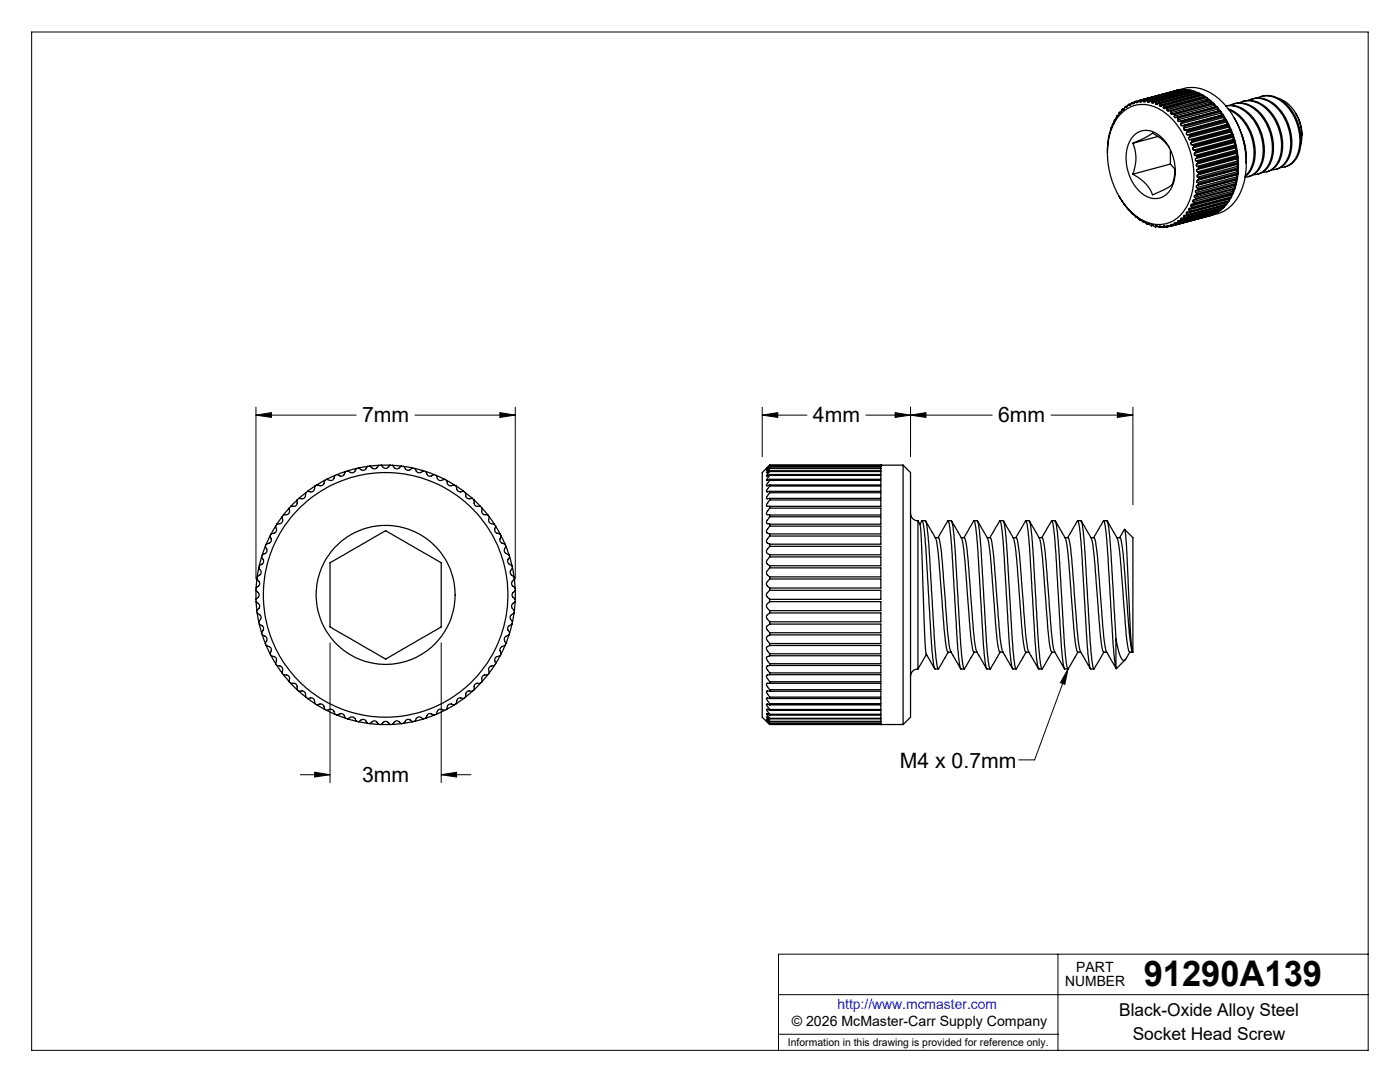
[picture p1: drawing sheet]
<svg xmlns="http://www.w3.org/2000/svg" width="279mm" height="216mm" viewBox="0 0 279 216" stroke-linecap="round" stroke-linejoin="round" font-family="sans-serif">
<defs><g id="words">
<text font-size="7.1" x="228.3" y="196.8">91290A139</text>
<g font-size="4.2">
<text x="72.3" y="84.2">7mm</text>
<text x="162.2" y="84.2">4mm</text>
<text x="199.2" y="84.2">6mm</text>
<text x="72.3" y="156">3mm</text>
<text x="179.6" y="153.2">M4 x 0.7mm</text>
</g>
<g font-size="3.5">
<text x="223.4" y="202.8">Black-Oxide Alloy Steel</text>
<text x="226.1" y="207.5">Socket Head Screw</text>
</g>
<g font-size="2.8">
<text x="212.6" y="196.8">NUMBER</text>
<text x="214.8" y="194">PART</text>
<text x="158" y="204.8">© 2026 McMaster-Carr Supply Company</text>
</g>
<text font-size="2.8" fill="#00f" x="167.1" y="201.4">http://www.mcmaster.com</text>
<text font-size="2.1" x="157.3" y="208.6">Information in this drawing is provided for reference only.</text>
</g></defs>
<g fill="none" stroke="#000" stroke-width=".2">
<path d="M6.3 6.4h266.7v203.2h-266.7zM51.1 82.8l3.1-.5v1zM51.1 81.2v34.3M51.1 82.8h20M82.8 82.8h20M99.8 82.3l3 .5-3 .5zM102.8 81.2v34.3M152.1 82.8l3.1-.5v1zM152.1 82.8h8.9M152.1 81.2v9.9M172.8 82.8h25.2M178.6 82.3l3.1 .5-3.1 .5z"/>
<path d="M181.7 82.8l3.1-.5v1zM181.7 81.2v9.9M209.8 82.8h16.3M223 82.3l3.1 .5-3.1 .5zM226.1 81.2v19.5M65.9 128.3v27.9M88.1 128.3v27.9M213.1 133.5l-.6 3.1-.9-.4zM213.1 133.5l-6.6 18.1h-3.2M59.9 154.6h6M62.8 154.1l3.1 .5-3.1 .4zM88.1 154.6l3-.5v.9z"/>
<path d="M88.1 154.6h5.9M155.4 198.5h117.6M211.1 190.4v19.2M273 190.4h-117.6v19.2M155.4 206.4h55.7"/>
</g>
<g fill="none" stroke="#000" stroke-width=".25">
<path d="M228.1 20l-.4 .4-.2-.1M228.1 20h.1M228.2 20l.1 .2M234.6 18.1l.6-.1-8.5 2.2M234.7 18.1l1.5-.4a8.1 8.1 0 0 1 8 2.9 17.4 17.4 0 0 1 3.4 17.7 7.3 7.3 0 0 1-4.7 4.4l-1.6 .4M235.3 18l.6-.1-7.8 2.1M235.3 18l-7.8 2M235.3 18h.1M236.1 17.9h.6l-7.8 2.1M236.1 17.9l-7.9 2.1M236.1 17.9l.1 .1M236.9 17.9l.6 .1-7.8 2.1"/>
<path d="M236.9 17.9l-7.8 2.1M236.9 17.9l.1 .2M237.7 18l.6 .2-7.8 2.1M237.7 18l-7.9 2.1M237.7 18l.1 .3M237.8 18.3h.1M237.8 18.3l-8 2.1M238.5 18.3l.6 .2-7.8 2.1M238.5 18.3l-7.9 2.1M238.5 18.3l.1 .2M238.6 18.5l.1 .1M238.6 18.5l-8 2.2"/>
<path d="M239.3 18.6l.6 .3-7.8 2.1M239.3 18.6l-7.9 2.1M239.3 18.6l.1 .2M239.4 18.8l.1 .2M239.4 18.8l-8 2.2M240.1 19l.6 .4-7.9 2.1M240.1 19l-7.9 2.1M240.1 19l.1 .3M240.2 19.3l.1 .2M240.2 19.3l-8 2.1M240.8 19.5l.6 .4-7.8 2.1M240.8 19.5l-7.8 2.1"/>
<path d="M240.8 19.5l.1 .3M240.9 19.8l.2 .2M240.9 19.8l-8 2.1M249.9 19.8a5.6 5.6 0 0 1 6.1 2.8 9.3 9.3 0 0 1 1 9.4 3.7 3.7 0 0 1-2.4 1.8M250.9 19.5a4.8 4.8 0 0 1 5.6 1.4 9.8 9.8 0 0 1 2.1 10.7 3.6 3.6 0 0 1-3 1.8M251.7 19.3a5.5 5.5 0 0 1 5.9 2.4 9.6 9.6 0 0 1 1.3 9.7l-1.1 1.3-1.4 .6M255.2 19.7a7.8 7.8 0 0 1 4.6 7.1l-.2 2M222.1 24.7l-.9 2.8-.2 3M222.1 24.7h.1M222.2 24.6l-.1 .1M222.5 23.8l-.4 .9M222.5 23.8v.1"/>
<path d="M222.5 23.9h.1M222.6 23.8h-.1M223 23.1l-.5 .8M223 23.1h.1M223.1 23l-.1 .1M223.3 39.1l1.9 2.7 1.5 1.5M223.5 22.4l-.5 .7M223.5 22.4v.1M223.5 22.9a6.3 6.3 0 0 1 8.8-.5 16.1 16.1 0 0 1 4.8 18.3 6.4 6.4 0 0 1-10.1 2.6 16.1 16.1 0 0 1-4.8-18.4zM223.5 22.5h.1M223.7 22.3l-.2 .1M224 21.8l-.5 .7"/>
<path d="M224 21.8l.1 .1M224.2 21.9h-.1M224.3 21.7l-.2 .2M224.3 21.7l-.3 .1M224.6 21.2l-.3 .5M224.6 21.2l.1 .2M224.9 21.3l-.2 .1M225 21.2h-.4M225.3 20.8l-.6 .6M225.3 20.8l.1 .2M225.6 20.9l-.2 .1M225.7 20.7l-.4 .1"/>
<path d="M226 20.5l-.5 .5h-.1M226 20.5l.1 .2M226.1 28.6l3.5-1.7a.55 .55 0 0 1 .9 0l1.9 1.4 .9 1.1M226.1 28.6a8.2 8.2 0 0 1 0 6.1M226.3 20.6l-.2 .1M226.3 27l.1-.1a3.8 3.8 0 0 1 5.4 .6l1.5 1.8 1 2.7 .2 1.4v1.4l-.4 1.9a3.8 3.8 0 0 1-2.8 2.8 3.8 3.8 0 0 1-3.8-1.2l-.7-.8-1-1.5-.7-1.7-.3-1.4-.1-1.6 .3-1.9 .6-1.5zM226.5 20.3l-.5 .2M226.7 20.2l-.5 .5h-.1M226.7 20.2l.1 .2M227.1 20.4h-.3M227.5 20l-.4 .4M227.5 20v.3"/>
<path d="M227.9 20.2l-.4 .1M228.7 20.1l-.4 .1M228.9 20l-.4 .4-.2-.2M228.9 20h.2M229.1 20v.3M229.7 20.1l-.6 .2M229.7 20.1l-.5 .3-.1-.1M229.7 20.1h.1M229.8 20.1v.3M230.5 20.3l-.5 .3-.2-.2M230.5 20.3l.1 .1M230.6 20.4v.3"/>
<path d="M231.1 27.2l-5 1.4M231.3 20.6l.1 .1M231.3 20.6l-.4 .2-.3-.1M231.4 21l.1 .2 .6-.2M231.4 20.7v.3M232.1 21l.1 .1M232.2 21.4l.1 .3 .5-.2M232.2 21.1v.3M232.8 21.5l.2 .1M232.9 21.9l.2 .3 .5-.2M233 21.6l-.1 .3M233.6 22l.2 .2"/>
<path d="M233.6 32.7l.9 1.1M233.6 32.7l-7.5 2M233.6 29.9v2.8M233.6 22.5l.1 .3h.3M233.8 22.2l-.2 .3M234 22.8l.3-.1 .2 .1M234.4 23.2v.2l.2 .1M234.5 22.8l-.1 .4M234.5 33.9v.4a5.9 5.9 0 0 1-.7 2.7l-1.2 .7-2.4 1.1-.2 .1-.1-.3a8 8 0 0 0-3.8-3.9M235 23.4l.1 .2M235 23.9v.2l.3 .1M235 23.4l-.4 .1"/>
<path d="M235.1 23.6l-.1 .3M235.7 24.2l.1 .2M235.7 24.7l-.1 .2 .3 .2M235.7 24.2h-.4M235.8 24.4l-.1 .3M236.3 25.6v.3l.2 .1M236.3 25l.1 .2M236.3 25l-.4 .1M236.4 25.2l-.1 .4M236.5 26h.4M236.8 26.5v.3l.2 .1M236.9 26l.1 .2"/>
<path d="M237 26.2l-.2 .3M237 26.9l.4 .1M237.3 27.4l-.1 .3 .3 .2M237.4 27l.1 .1M237.5 27.1l-.2 .3M237.5 27.9h.3M237.7 28.5v.3l.2 .1M237.8 27.9l.1 .3M237.9 28.9l.3 .1M237.9 28.2l-.2 .3M238.1 29.5l-.1 .3 .2 .2M238.2 29l.1 .2"/>
<path d="M238.2 30l.4 .1M238.3 29.2l-.2 .3M238.4 30.6l-.1 .2 .2 .2M238.4 39.4l.3 .2M238.5 39l-.2 .2 .1 .2M238.5 31l.4 .2M238.6 30.1l.1 .2M238.6 39.8l-.5 .1v.4M238.7 31.6l-.2 .4 .2 .1M238.7 39.6l-.1 .2M238.7 30.3l-.3 .3M238.7 38.4l.2 .3"/>
<path d="M238.7 38l-.2 .2 .2 .2M238.7 32.1l.4 .2M238.8 32.7l-.1 .4 .2 .1M238.8 37.4l.3 .3M238.9 31.2v.2M238.9 37l-.2 .1 .1 .3M238.9 33.2l.3 .2M238.9 38.9l-.4 .1M238.9 38.7v.2M238.9 31.4l-.2 .2M238.9 33.8l-.1 .3 .2 .2M238.9 36.4l.4 .2"/>
<path d="M239 36l-.2 .1 .1 .3M239 34.3l.3 .2M239 34.9l-.1 .2 .1 .2M239 35.3l.3 .3M239.1 32.3v.2M239.1 37.9l-.4 .1M239.1 37.7v.2M239.1 32.5l-.3 .2M239.2 33.4l.1 .2M239.2 36.8l-.3 .2M239.3 36.6l-.1 .2M239.3 33.6l-.4 .2"/>
<path d="M239.3 34.5v.2M239.3 35.6v.2M239.3 34.7l-.3 .2M239.3 35.8l-.3 .2M241.6 20.1l.5 .5M241.6 20.1l-7.8 2.1M241.6 20.1l.1 .3M241.7 20.4l.2 .2h.2M241.7 20.4l-8.1 2.1M242.1 20.6l-8.1 2.2M242.3 20.7l.6 .6M242.3 20.7l-7.8 2.1"/>
<path d="M242.3 20.7l.1 .3M242.4 21l.2 .3M242.4 21l-8 2.2M242.6 21.3l-8 2.2M242.9 21.3l-7.9 2.1M242.9 21.3h-.3M243 21.4l.5 .7M243 21.4l-7.9 2.2M243 21.4v.4M243 21.8l.3 .3M243 21.8l-8 2.1M243.3 22.1l-8 2.1"/>
<path d="M243.3 22.1h.2M243.5 22.1l-7.8 2.1M243.6 22.3l.5 .7M243.6 22.3l-7.8 2.1M243.6 22.3l.1 .3M243.7 22.6l.2 .3M243.7 22.6l-8 2.1M243.9 22.9l-8 2.2M243.9 22.9l.2 .1M244.1 23l-7.8 2M244.2 23.1l.5 .8M244.2 23.4l.3 .4"/>
<path d="M244.2 23.1l-7.8 2.1M244.2 23.4l-7.9 2.2M244.2 23.1v.3M244.5 23.8l-8 2.2M244.5 23.8l.2 .1M244.7 23.9l-7.8 2.1M244.8 24.1l.4 .7M244.8 24.3l.2 .5M244.8 24.1l-7.8 2.1M244.8 24.3l-8 2.2M244.8 24.1v.2M245 24.8l-8 2.1"/>
<path d="M245 24.8h.2M245.1 21.7a9.1 9.1 0 0 1 5.4 8.5 5.9 5.9 0 0 1-2 5M245.2 24.8l-7.8 2.2M245.3 21.9a9.5 9.5 0 0 1 5 9.1 5.9 5.9 0 0 1-1.8 4.1M245.3 25.3l.2 .5M245.3 39.5v.2M245.3 25.3l-8 2.1M245.3 39.7l-8 2.2M245.3 39.7v.3M245.3 25l.4 .9M245.3 25l-7.8 2.1M245.3 25v.3"/>
<path d="M245.4 21a5.1 5.1 0 0 1 6.2 2 9.5 9.5 0 0 1 1.5 10 3.3 3.3 0 0 1-3 1.9M245.5 25.8l-8 2.1M245.5 25.8l.2 .1M245.7 25.9l-7.9 2M245.7 26.3l.2 .4M245.7 26.3l-8 2.2M245.7 38.9l-8 2.2M245.7 38.9l.1 .4M245.7 38.7v.2M245.8 39.3l.3-.7-7.9 2.1M245.8 26l.3 .9M245.8 39.3l-7.9 2.1"/>
<path d="M245.8 26l-7.9 2.2M245.8 26l-.1 .3M245.9 26.7l-8 2.2M245.9 26.7l.2 .2M246.1 27.4l.1 .4M246.1 26.9l-7.9 2.1M246.1 27.4l-8 2.1M246.1 38.1l-8 2.2M246.1 38.1l.1 .3M246.2 38.4l.2-.7-7.8 2.1M246.2 27.1l.2 .9M246.2 37.8l-.1 .3"/>
<path d="M246.2 38.4l-7.9 2.1M246.2 27.1l-7.9 2.1M246.2 27.1l-.1 .3M246.2 20.7a5.8 5.8 0 0 1 6.2 3.1 9.1 9.1 0 0 1 .7 9.5 3.5 3.5 0 0 1-2.1 1.4M246.2 27.8l-8 2.2M246.2 27.8l.2 .2M246.3 23.5a17.3 17.3 0 0 1 2.4 9.1M246.4 28.4l.1 .5M246.4 28.4l-8 2.2M246.4 37.2l-8 2.2M246.4 37.2l.1 .3M246.4 28l-7.8 2.1"/>
<path d="M246.5 28.2l.2 .9M246.5 37.5l-7.8 2.1M246.5 28.2l-7.8 2.1M246.5 28.2l-.1 .2M246.5 36.8l-.1 .4M246.5 28.9l-8 2.1M246.5 28.9l.2 .2M246.5 36.8l-8 2.2M246.7 29.5v.5M246.7 29.5l-8 2.1M246.7 36.3l-8 2.1M246.7 36.3l.1 .3"/>
<path d="M246.7 36.8l-.2 .7M246.7 36.8l-7.8 2.1M246.7 29.1l-7.8 2.1M246.7 36.8h-.2M246.7 35.9v.4M246.7 30l-8 2.1M246.7 30l.2 .2M246.7 35.9l-8 2.1M246.8 29.3l.1 .9M246.8 36.6l-7.9 2.1M246.8 29.3l-7.9 2.1M246.8 29.3l-.1 .2"/>
<path d="M246.8 30.6l.1 .4M246.8 30.6l-8 2.1M246.8 35.3l-8 2.1M246.8 35.3l.1 .3M246.9 34.9l-.1 .4M246.9 31l-8 2.2M246.9 31l.2 .3M246.9 34.9l-8 2.1M246.9 35.8l-.1 .8M246.9 35.8l-7.8 2.1M246.9 30.2l-7.8 2.1M246.9 35.8l-.2 .1"/>
<path d="M246.9 30.4l.2 .9M246.9 31.7l.1 .4M246.9 35.6l-7.8 2.1M246.9 30.4l-7.8 2.1M246.9 30.4l-.1 .2M246.9 31.7l-8 2.1M246.9 34.3l-8 2.1M246.9 34.3l.2 .2M247 32.8v.4M247 33.8l-.1 .5M247 32.1l-8 2.2M247 32.1l.2 .3"/>
<path d="M247 32.8l-8 2.1M247 33.2l-8 2.1M247 33.2l.2 .3M247 33.8l-8 2.2M247.1 34.7l-.2 .9M247.1 34.7l-7.9 2.1M247.1 31.3l-7.9 2.1M247.1 34.7l-.2 .2M247.1 31.5l.1 .9M247.1 34.5l-7.8 2.1M247.1 31.5l-7.8 2.1M247.1 31.5l-.2 .2"/>
<path d="M247.2 33.7l-.1 .8M247.2 32.6v.9M247.2 33.7l-7.9 2.1M247.2 33.5l-7.9 2.1M247.2 32.6l-7.9 2.1M247.2 32.4l-7.9 2.1M247.2 32.6l-.2 .2M247.2 33.7l-.2 .1M247.3 20.5a5.1 5.1 0 0 1 6.2 2 9.5 9.5 0 0 1 1.4 10 3.4 3.4 0 0 1-2.9 1.9M247.8 26.8l.1 .1a12 12 0 0 1 .8 4.1M248 20.2a5.3 5.3 0 0 1 5.9 2.5 9.8 9.8 0 0 1 1.3 9.6 3.9 3.9 0 0 1-2.4 2M249.1 20a5.1 5.1 0 0 1 6.2 2 9.5 9.5 0 0 1 1.5 10 3.4 3.4 0 0 1-3 1.9"/>
<path d="M249.1 35.2a4.4 4.4 0 0 0 3.2-4.3 9.7 9.7 0 0 0-4.8-9.5 4.4 4.4 0 0 0-2.8-.2 6.1 6.1 0 0 1 5.9 3.5 8.9 8.9 0 0 1 .4 9.3 3.3 3.3 0 0 1-2.5 1.3M258.6 22.6l.8 1.8 .4 1.6v1.1M226.8 43.3l.7 .6M226.8 43.3h.1M226.8 43.3h-.1M227.5 43.8l.7 .6M227.5 43.8v.1M227.5 43.8h.1M227.6 43.9h-.1M228.3 44.3l.8 .5M228.3 44.3l-.1 .1M228.3 44.3h.1"/>
<path d="M228.4 44.3l-.2 .1M229.1 44.7l.7 .3M229.1 44.7v.1M229.1 44.6v.1M229.3 44.7l-.2 .1M229.8 44.9l.8 .4M229.8 44.9v.1M229.9 44.9h-.1M230.1 45h-.3M230.6 45.1l.4 .1M230.6 45.1v.2M230.8 45.1h-.2"/>
<path d="M231 45.2l.4 .2M231 45.2l-.4 .1M231.4 45.2l.8 .2M231.4 45.2v.2M231.6 45.2h-.2M231.8 45.3l-.4 .1M232.2 45.2l.1-.1 .7 .2M232.2 45.2v.2M232.4 45.1l-.2 .1M232.7 45.3l-.5 .1M232.9 45.1l.1 .2M233.2 45l-.3 .1"/>
<path d="M233.2 45l.4 .2M233.5 45.2l-.5 .1M233.6 44.9l.1-.1 .6 .1M233.6 44.9l.2 .2M233.8 45.1l-.2 .1M234 44.8l-.4 .1M234.4 44.6l.1 .2M234.5 44.8l-.2 .1M234.8 44.5l-.4 .1M235 44.6l-.6-.2v.2M235 44.2l.1 .3M235.1 44.5l-.1 .1"/>
<path d="M235.5 44.1l-.5 .1M235.7 44.1l-.6-.1-.1 .2M235.7 43.8l.1 .2M235.8 44l-.1 .1M236.3 43.2l.1 .3M236.3 43.6l-.5-.1-.1 .3M236.4 43.5l-.1 .1M236.8 42.6l.2 .3M236.9 43h-.6v.2M237 42.9l-.1 .1M237.3 41.9l.2 .3M237.4 42.3h-.5l-.1 .3"/>
<path d="M237.5 42.2l-.1 .1M237.7 41.1l.2 .3M237.8 41.5l-.5 .1v.3M237.9 41.4l-.1 .1M238.1 40.3l.2 .2M238.2 40.7l-.5 .2v.2M238.3 40.5l-.1 .2M241.3 43.1h.1l-7.8 2.1M241.6 43l.5-.2-7.8 2.1M241.6 43l-7.8 2.1M241.6 43h.1M242.3 42.8l.6-.4-7.9 2.2"/>
<path d="M242.3 42.8l-7.8 2M242.3 42.6v.2M243 42.4l.5-.4-7.8 2.1M243 42.4l-7.9 2.1M243 42.2v.2M243.6 41.9l.5-.4-7.8 2.1M243.6 41.9l-7.8 2.1M243.7 41.6h.1M243.7 41.6l-8 2.2M243.7 41.6l-.1 .3M244.2 41.4l.5-.5-7.8 2.1M244.2 41.4l-7.8 2.1"/>
<path d="M244.2 41.1v.3M244.2 41.1l-7.9 2.1M244.3 41l-.1 .1M244.8 40.7l.4-.5-7.8 2.1M244.8 40.3v.1M244.8 40.7l-7.8 2.2M244.8 40.4v.3M244.8 40.4l-8 2.2M245.3 40l.4-.6-7.9 2.1M245.3 40l-7.8 2.2M59.3 99.8l-.1 1-.4 .2h-.8M59.3 99.8l-1.3 1.2"/>
<path d="M59.7 99.4l-.4 .4M61 98.3l-.2 1-.3 .2-.8-.1M61 98.3l-1.3 1.1M61.4 98l-.4 .3M62.9 97l-.1 .6-.4 .5-1-.1M62.9 97l-1.5 1M63.3 96.8l-.4 .2M64.8 95.8l-.2 .8-.2 .2-.4 .1-.7-.1M64.8 95.8l-1.5 1M65.2 95.6l-.4 .2M66.9 94.9l-.3 .6-.3 .3-.4 .1-.7-.3M66.9 94.9l-1.7 .7"/>
<path d="M67.3 94.7l-.4 .2M69 94.1l-.4 .7-.2 .2h-.5l-.6-.3M69 94.1l-1.7 .6M69.4 93.9l-.4 .2M71.2 93.5l-.5 .7-.3 .1h-.4l-.6-.4M71.2 93.5l-1.8 .4M71.6 93.4l-.4 .1M73.3 93.1l-.3 .6-.4 .1h-.4l-.6-.4M73.3 93.1l-1.7 .3M73.8 93l-.5 .1M75.6 92.9l-.7 .7-.5-.1-.6-.5M75.6 92.9l-1.8 .1"/>
<path d="M76.1 92.8l-.5 .1M76.1 92.8l.7 .7 .6-.2 .5-.5M76.1 92.8h1.8M77.9 92.8l.4 .1M78.3 92.9l.4 .5 .4 .2 .4-.1 .6-.5M78.3 92.9l1.8 .1M80.1 93l.5 .1M80.6 93.1l.5 .7 .4 .1 .8-.5M80.6 93.1l1.7 .3M82.3 93.4l.5 .1M82.8 93.5l.3 .6 .4 .2h.4l.6-.4M82.8 93.5l1.7 .4"/>
<path d="M84.5 93.9l.4 .2M84.9 94.1l.5 .8 .2 .1h.4l.6-.3M84.9 94.1l1.7 .6M86.6 94.7l.5 .2M87.1 94.9l.5 .9 .5 .1 .6-.3M87.1 94.9l1.6 .7M88.7 95.6l.4 .2M89.1 95.8l.2 .7 .3 .4h.4l.7-.1M89.1 95.8l1.6 1M90.7 96.8l.4 .2M91.1 97l.1 .7 .2 .3 .3 .1 .8-.1M91.1 97l1.4 1"/>
<path d="M92.5 98l.4 .3M92.9 98.3l.1 .8 .1 .2 .4 .2 .8-.1M92.9 98.3l1.4 1.1M94.3 99.4l.3 .4M94.6 99.8l.2 1 .3 .2h.8M94.6 99.8l1.3 1.2M153.6 92.9h22.2v.1h-22.2M153.6 99.8h22.2v1.2h-22.8v-.4zM153.6 99.4v.4M153.6 98.3h22.2v1.1h-22.2M153.6 98v.3M153.6 97h22.2v1h-22.2"/>
<path d="M153.6 96.8v.2M153.6 95.8h22.2v1h-22.2M153.6 95.6v.2M153.6 94.9h22.2v.7h-22.2M153.6 94.7v.2M153.6 94.1h22.2v.6h-22.2M153.6 93.9v.2M153.6 93.5h22.2v.4h-22.2M153.6 93.4v.1M153.6 93.1h22.2v.3h-22.2M153.6 93v.1M153.6 92.8l-1.5 1.5v48.8l1.5 1.5"/>
<path d="M153.6 93.1l-.6 .8 .6-.5M153.6 93.5l-.6 .8 .6-.4M153.6 94.1l-.6 .9 .6-.3M153.6 94.9l-.6 .9 .6-.2M153.6 95.8l-.6 1.1 .6-.1M153.6 97l-.6 1.1 .6-.1M153.6 98.3l-.6 1v.2l.6-.1M153.6 92.9l-.6 .7 .6-.6M153.6 92.8h26.6M153.6 92.8v.1M175.8 92.8h.1M180.2 92.8l1.5 1.5v48.8l-1.5 1.5"/>
<path d="M180.2 92.8v51.8M51.1 119.6v.5M51.1 117.8l.6 .8-.1 .4-.5 .6M51.1 117.8v1.8M51.1 117.3v.5M51.3 115.5l.4 .5 .1 .6-.2 .3-.5 .4M51.3 115.5l-.2 1.8M51.3 115.1v.4M51.6 113.3l.5 .8v.3l-.8 .7M51.6 113.3l-.3 1.8M51.8 112.9l-.2 .4M52.2 111.1l.4 .7v.3l-.2 .4-.6 .4"/>
<path d="M52.2 111.1l-.4 1.8M52.4 110.7l-.2 .4M53 109l.3 .6-.1 .5-.8 .6M53 109l-.6 1.7M53.1 108.6l-.1 .4M53.9 107l.3 .6-.1 .4-.4 .4-.6 .2M53.9 107l-.8 1.6M54.1 106.5l-.2 .5M55 105l.2 .8-.1 .4-1 .3M55 105l-.9 1.5M55.2 104.6l-.2 .4M56.3 103.1l.1 .7-.1 .4-.4 .3-.7 .1"/>
<path d="M56.3 103.1l-1.1 1.5M56.6 102.8l-.3 .3M57.7 101.4l.1 .8-.2 .2-.3 .3-.7 .1M57.7 101.4l-1.1 1.4M58 101l-.3 .4M65.9 112.3l11.1-6.4 8.8 5 2.3 1.4v12.8l-11.1 6.4-10.4-5.9-.7-.5zM95.9 101l.3 .4M96.2 101.4l-.1 .7 .2 .4 1.1 .3M96.2 101.4l1.2 1.4M97.4 102.8l.2 .3M97.6 103.1l-.1 .7 .1 .4 .3 .3 .8 .1M97.6 103.1l1.1 1.5"/>
<path d="M98.7 104.6l.2 .4M98.9 105l-.1 1 .4 .4 .6 .1M98.9 105l.9 1.5M99.8 106.5l.2 .5M100 107l-.2 1 .2 .3 .8 .3M100 107l.8 1.6M100.8 108.6l.2 .4M101 109l-.4 .7 .1 .4 .3 .4 .6 .2M101 109l.6 1.7M101.6 110.7l.1 .4M101.7 111.1l-.3 .6-.1 .4 .2 .4 .7 .4M101.7 111.1l.5 1.8"/>
<path d="M102.2 112.9l.1 .4M102.3 113.3l-.5 .6v.4l.8 .8M102.3 113.3l.3 1.8M102.6 115.1l.1 .4M102.7 115.5l-.5 .6-.1 .4 .1 .3 .6 .5M102.7 115.5l.1 1.8M102.8 117.3v.5M102.8 117.8l-.6 .7 .1 .5 .5 .6M102.8 119.6v.5M102.8 117.8v1.8M153.6 119.6v.5M153.6 117.8h22.2v1.8h-22.2"/>
<path d="M153.6 117.3v.5M153.6 115.5h22.2v1.8h-22.2M153.6 115.1v.4M153.6 113.3h22.2v1.8h-22.2M153.6 112.9v.4M153.6 111.1h22.2v1.8h-22.2M153.6 110.7v.4M153.6 109h22.2v1.7h-22.2M153.6 108.6v.4M153.6 107h22.2v1.6h-22.2M153.6 106.5v.5M153.6 105h22.2v1.5h-22.2"/>
<path d="M153.6 104.6v.4M153.6 103.1h22.2v1.5h-22.2M153.6 102.8v.3M153.6 101.4h22.2v1.4h-22.2M153.6 101v.4M153.6 101.4l-.6 .9v.4l.6 .1M153.6 103.1l-.6 1v.4l.6 .1M153.6 105l-.6 .9v.4l.6 .2M153.6 107l-.6 .9v.4l.6 .3M153.6 109l-.6 .9v.4l.6 .4M153.6 111.1l-.6 .9v.5l.6 .4M153.6 113.3l-.6 .9v.4l.6 .5"/>
<path d="M153.6 115.5l-.6 .8v.5l.6 .5M153.6 117.8l-.6 .7v.5l.6 .6M181.7 102.4a1.45 1.45 0 0 0 1.5 1.5M183.2 103.9l.5 .8 .1 2.1 .9 23.3 .2 .6 1.6 2.7M183.2 103.9v29.6M183.6 104.6l.5-.7 .4 2 .3 3.6 1.3 21.7 .4 2.1 .1 .2h.7M184 103.9h.7M184.7 103.9l.2 .7 .3 2.5 1.3 21.6 .4 3.7 .4 1.1 1.9-3.4M184.7 104l1.4 2.3a5.9 5.9 0 0 1 1.1 3.7l1.1 14a20.4 20.4 0 0 0 .9 6.1h.6M186.7 107.3h.6l.1 .1 .4 2 1.5 18.8a8.6 8.6 0 0 0 1.5 3.7l.9 1.5M187.2 107.3l2-3.4a4.5 4.5 0 0 1 .5 2.6l1.6 24.4 .4 2.4 .1 .2h.6M189.2 103.9h.6"/>
<path d="M189.8 103.9l.4 1.4 .3 2.8 1.2 20.2 .4 3.5a2.33 2.33 0 0 0 .4 1.7l1.9-3.4M189.9 104l1.4 2.3a5.9 5.9 0 0 1 1.1 3.7l1.1 14a23.7 23.7 0 0 0 .8 6.1h.7M191.8 107.3h.7l.1 .1 .4 2 1.5 18.8a8.1 8.1 0 0 0 1.5 3.7l.9 1.5M192.4 107.3l1.9-3.4a8.6 8.6 0 0 1 .7 3.8l1.4 22.6 .4 2.9 .2 .3h.6M194.4 103.9h.6M195 103.9l.3 1 .5 4.6 1 18.4 .4 3.9a2.5 2.5 0 0 0 .5 1.7l1.9-3.4M195.1 104l1.3 2.3a5 5 0 0 1 1.1 3.2l1.1 13.9a24.7 24.7 0 0 0 .9 6.7h.7M197 107.3h.7l.3 1 .4 3.2 1.3 16.4a8.2 8.2 0 0 0 1.5 4l.9 1.5M197.6 107.3l1.9-3.4a7.6 7.6 0 0 1 .6 3.5l1.6 24 .3 2 .8 .1M199.6 103.9h.6M200.2 103.9l.3 .8 .3 2.7 1.3 22 .4 3.2 .3 .9 2-3.4M200.3 104l1.3 2.3a5 5 0 0 1 1.1 3.3l1.1 13.8a25.5 25.5 0 0 0 .9 6.7h.6"/>
<path d="M202.2 107.3h.6M202.7 107.3l2-3.4a5 5 0 0 1 .5 2.9l1.6 24.4 .4 2.1 .1 .2h.7M202.8 107.3a13.2 13.2 0 0 1 .8 4.9l1.2 15.4a8.6 8.6 0 0 0 1.6 4.4l.9 1.4M204.7 103.9h.7M205.4 103.9l.4 1.6 .3 2.9 1.1 18.7 .3 4.5a2.89 2.89 0 0 0 .5 1.9l1.9-3.4M205.5 104l1.3 2.3a5.9 5.9 0 0 1 1.1 3.7l1.1 13.4a24.1 24.1 0 0 0 .9 6.7h.6M207.4 107.3h.6l.1 .1 .4 2 1.5 18.8a8.6 8.6 0 0 0 1.5 3.7l.9 1.5M207.9 107.3l2-3.4a4.5 4.5 0 0 1 .5 2.6l1.5 24.1 .4 2.6 .2 .3h.6M209.9 103.9h.6M210.5 103.9l.4 1.2 .3 3 1.2 20.2 .4 3.5a2.33 2.33 0 0 0 .4 1.7l1.9-3.4M210.6 104l1.4 2.3a5.9 5.9 0 0 1 1.1 3.7l1.1 14a19.7 19.7 0 0 0 .9 6.1h.6M212.5 107.3h.7l.1 .1 .4 2 1.5 18.8a8.1 8.1 0 0 0 1.5 3.7l.9 1.5"/>
<path d="M213.1 107.3l2-3.4a8.6 8.6 0 0 1 .6 3.8l1.4 22.6 .4 2.9 .2 .3h.6M215.1 103.9h.6M215.7 103.9l.3 1 .4 2.9 1.2 20.1 .3 3.7 .4 1.9 2-3.4M215.8 104l1.3 2.3a5.6 5.6 0 0 1 1.2 3.7l1.1 14.6a17.5 17.5 0 0 0 .8 5.5h.7M217.7 107.3h.7l.3 1 .4 3.2 1.3 16.4a8.2 8.2 0 0 0 1.5 4l.8 1.5M218.3 107.3l2-3.4 .3 1.2 .3 2.9 1.2 20.2 .6 5.1M220.3 103.9h.6M220.9 103.9l.3 .8 .4 4.1 1.1 18.7M221 104l1.3 2.3a5 5 0 0 1 1.1 3.3l1.1 13.8a29.9 29.9 0 0 0 .9 6.7h.7M222.9 107.3h.6M223.5 107.3a13.2 13.2 0 0 1 .8 4.9l1.1 14 .3 3 .3 .9M224.4 105.6l1.7 1.7v22.8l-.3-.8-.2-3-.8-17.4-.4-3.3-1 1.7"/>
<path d="M51.1 120.1l.6 .5 .1 .3v.4l-.5 .5M51.1 120.1l.2 1.7M51.3 121.8v.5M51.3 122.3l.7 .5 .1 .2v.5l-.5 .6M51.3 122.3l.3 1.8M51.6 124.1l.2 .4M51.8 124.5l.8 .6v.5l-.4 .7M51.8 124.5l.4 1.8M52.2 126.3l.2 .4M52.4 126.7l.6 .3 .3 .4-.1 .4-.2 .6M52.4 126.7l.6 1.7M53 128.4l.1 .4"/>
<path d="M53.1 128.8l.7 .2 .3 .3 .1 .5-.3 .7M53.1 128.8l.8 1.7M53.9 130.5l.2 .3M54.1 130.8l1 .5 .1 .3-.2 .8M54.1 130.8l.9 1.6M55 132.4l.2 .4M55.2 132.8l.7 .1 .4 .2 .1 .4-.1 .8M55.2 132.8l1.1 1.5M56.3 134.3l.3 .3M56.6 134.6l.7 .1 .4 .3v1M56.6 134.6l1.1 1.4M57.7 136l.3 .3"/>
<path d="M58 136.3l.9 .1 .3 .2 .1 .3v.7M58 136.3l1.3 1.3M59.3 137.6l.4 .3M59.7 137.9h.7l.3 .1 .3 .4v.7M59.7 137.9l1.3 1.2M61 139.1l.4 .3M61.4 139.4l.7-.2 .4 .1 .3 .4 .1 .7M61.4 139.4l1.5 1M92.5 139.4l-.6-.2-.5 .2-.3 1M92.5 139.4l-1.4 1M92.9 139.1l-.4 .3M94.3 137.9h-.8l-.3 .1-.2 .4-.1 .7"/>
<path d="M94.3 137.9l-1.4 1.2M94.6 137.6l-.3 .3M95.9 136.3h-.8l-.4 .3-.1 1M95.9 136.3l-1.3 1.3M96.2 136l-.3 .3M97.4 134.6l-.7 .1-.4 .2-.2 .4 .1 .7M97.4 134.6l-1.2 1.4M97.6 134.3l-.2 .3M98.7 132.8l-.8 .1-.3 .3-.1 .5 .1 .6M98.7 132.8l-1.1 1.5M98.9 132.4l-.2 .4M99.8 130.8l-1 .5-.1 .5 .2 .6"/>
<path d="M99.8 130.8l-.9 1.6M100 130.5l-.2 .3M100.8 128.8l-.9 .4-.1 .5 .2 .8M100.8 128.8l-.8 1.7M101 128.4l-.2 .4M101.6 126.7l-.9 .6v.5l.3 .6M101.6 126.7l-.6 1.7M101.7 126.3l-.1 .4M102.2 124.5l-.7 .4-.2 .4 .1 .4 .3 .6M102.2 124.5l-.5 1.8M102.3 124.1l-.1 .4M102.6 122.3l-.8 .7 .1 .5 .4 .6"/>
<path d="M102.6 122.3l-.3 1.8M102.7 121.8l-.1 .5M102.8 120.1l-.7 .7 .1 .6 .5 .4M102.8 120.1l-.1 1.7M153 136.5l.1-.2h22.7v1.3h-22.2l-.6-.8zM153.6 139.4h22.2v1h-22.2M153.6 139.1v.3M153.6 137.9h22.2v1.2h-22.2M153.6 137.6v.3M153.6 136v.3M153.6 134.6h22.2v1.4h-22.2M153.6 134.3v.3"/>
<path d="M153.6 132.8h22.2v1.5h-22.2M153.6 132.4v.4M153.6 130.8h22.2v1.6h-22.2M153.6 130.5v.3M153.6 128.8h22.2v1.7h-22.2M153.6 128.4v.4M153.6 126.7h22.2v1.7h-22.2M153.6 126.3v.4M153.6 124.5h22.2v1.8h-22.2M153.6 124.1v.4M153.6 122.3h22.2v1.8h-22.2M153.6 121.8v.5"/>
<path d="M153.6 120.1h22.2v1.7h-22.2M153.6 120.1l-.6 .7v.4l.6 .6M153.6 122.3l-.6 .6v.5l.6 .7M153.6 124.5l-.6 .6v.5l.6 .7M153.6 126.7l-.6 .5v.5l.6 .7M153.6 128.8l-.6 .4v.5l.6 .8M153.6 130.8l-.6 .4v.4l.6 .8M153.6 132.8l-.6 .3v.4l.6 .8M153.6 134.6l-.6 .2v.4l.6 .8M153.6 137.9h-.6v.4l.6 .8M153.6 139.4l-.6-.1 .6 1.1M183.2 133.5a1.45 1.45 0 0 0-1.5 1.5"/>
<path d="M184.9 130.6l-1.7 2.9M222.7 127.5l.5 2.4a2.76 2.76 0 0 0 1.1 1.9l.4-.3 .8-1.4M222.7 127.5v5.8M224.5 131.7l-1.7 1.7-.1-.1M62.9 140.4l.4 .3M63.3 140.7l.6-.2 .5 .1 .3 .4 .1 .6M63.3 140.7l1.5 .9M64.8 141.6l.4 .1M65.2 141.7l.8-.2 .4 .1 .5 .9M65.2 141.7l1.7 .8M66.9 142.5l.4 .2M67.3 142.7l.9-.3 .5 .2 .3 .7"/>
<path d="M67.3 142.7l1.7 .6M69 143.3l.4 .1M69.4 143.4l.6-.3h.5l.3 .2 .4 .6M69.4 143.4l1.8 .5M71.2 143.9l.4 .1M71.6 144l.5-.3 .5-.2 .4 .3 .3 .5M71.6 144l1.7 .3M73.3 144.3l.5 .1M73.8 144.4l.9-.6 .4 .1 .5 .6M73.8 144.4l1.8 .1M75.6 144.5l.5 .1M76.1 144.6l.8-.7 .4 .1 .6 .6"/>
<path d="M76.1 144.6h1.8M78.3 144.5l-.4 .1M80.1 144.4l-.5-.5-.5-.1-.8 .7M80.1 144.4l-1.8 .1M80.6 144.3l-.5 .1M82.3 144l-.5-.4-.5-.1-.3 .3-.4 .5M82.3 144l-1.7 .3M82.8 143.9l-.5 .1M84.5 143.4l-1-.3-.4 .3-.3 .5M84.5 143.4l-1.7 .5M84.9 143.3l-.4 .1M86.6 142.7l-.6-.3h-.5l-.2 .2-.4 .7"/>
<path d="M86.6 142.7l-1.7 .6M87.1 142.5l-.5 .2M88.7 141.7l-1-.2-.4 .4-.2 .6M88.7 141.7l-1.6 .8M89.1 141.6l-.4 .1M90.7 140.7l-1.1-.2-.3 .4-.2 .7M90.7 140.7l-1.6 .9M91.1 140.4l-.4 .3M153.6 144.4h22.2v.1h-22.2M153.6 144.3v.1M153.6 144h22.2v.3h-22.2M153.6 143.9v.1"/>
<path d="M153.6 143.4h22.2v.5h-22.2M153.6 143.3v.1M153.6 142.7h22.2v.6h-22.2M153.6 142.5v.2M153.6 141.7h22.2v.8h-22.2M153.6 141.6v.1M153.6 140.7h22.2v.9h-22.2M153.6 140.4v.3M153.6 140.7l-.6-.2 .6 1.1M153.6 141.7l-.6-.2 .6 1M153.6 142.7l-.6-.3 .6 .9M153.6 143.4l-.6-.3 .6 .8"/>
<path d="M153.6 144l-.6-.5 .6 .8M153.6 144.4l-.6-.6 .6 .7M153.6 144.6h26.6M153.6 144.5v.1M175.8 144.6h.1"/>
<circle cx="77" cy="118.7" r="24.4"/>
<circle cx="77" cy="118.7" r="13.9"/>
</g>
<path d="M62.8 154.1l3.1 .5-3.1 .4zM88.1 154.6l3-.5v.9zM51.1 82.8l3.1-.5v1zM99.8 82.3l3 .5-3 .5zM178.6 82.3l3.1 .5-3.1 .5zM152.1 82.8l3.1-.5v1zM181.7 82.8l3.1-.5v1zM223 82.3l3.1 .5-3.1 .5zM213.1 133.5l-.6 3.1-.9-.4z" fill="#000"/>
<use href="#words"/>
</svg>
